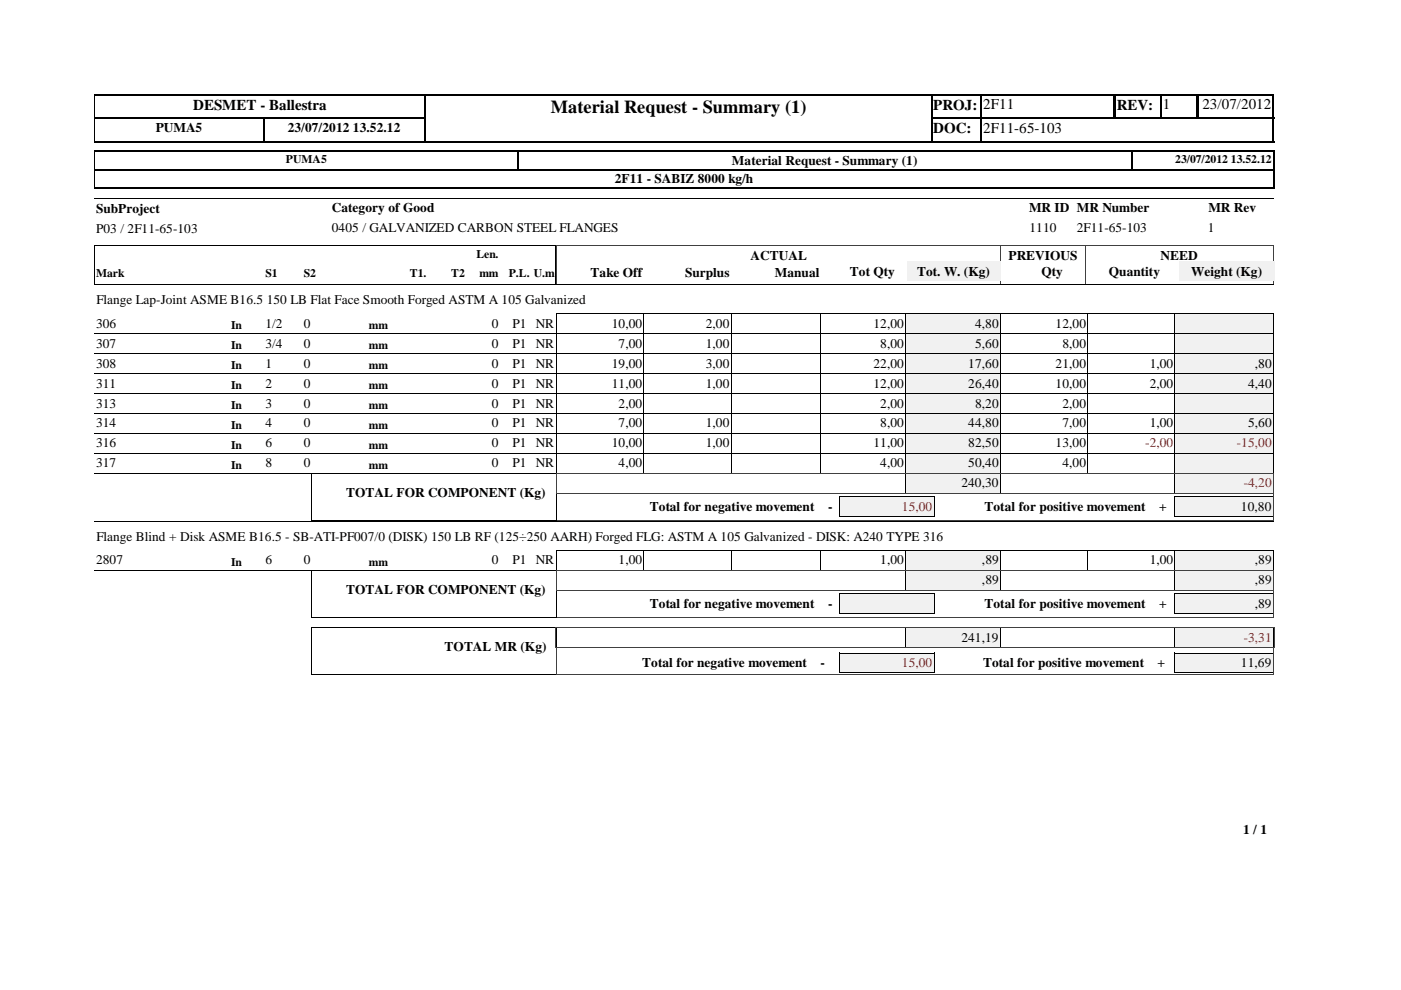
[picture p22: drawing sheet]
<svg xmlns="http://www.w3.org/2000/svg" width="297mm" height="210mm" viewBox="0 0 297 210" stroke-linecap="round" stroke-linejoin="round" font-family="sans-serif">
<defs><g id="words">
<text font-size="3.9" x="116.8" y="23.9">Material Request - Summary (1)</text>
<g font-size="3.2">
<text x="40.9" y="23.3">DESMET - Ballestra</text>
<text x="197.9" y="23.3">PROJ:</text>
<text x="208.4" y="23.2">2F11</text>
<text x="236.8" y="23.3">REV:</text>
<text x="246.5" y="23.2">1</text>
<text x="254.9" y="23.2">23/07/2012</text>
<text x="197.9" y="28.3">DOC:</text>
<text x="208.4" y="28.2">2F11-65-103</text>
</g>
<g font-size="2.8">
<text x="33" y="28">PUMA5</text>
<text x="61" y="28">23/07/2012 13.52.12</text>
<text x="155.2" y="34.9">Material Request - Summary (1)</text>
<text x="130.3" y="38.8">2F11 - SABIZ 8000 kg/h</text>
<text x="20.4" y="45.1">SubProject</text>
<text x="70.4" y="45">Category of Good</text>
<text x="218.2" y="45">MR ID MR Number</text>
<text x="256.2" y="45">MR Rev</text>
<text x="20.4" y="49.3">P03 / 2F11-65-103</text>
<text x="70.4" y="49.2">0405 / GALVANIZED CARBON STEEL FLANGES</text>
<text x="218.3" y="49.2">1110</text>
<text x="228.3" y="49.2">2F11-65-103</text>
<text x="256.1" y="49.2">1</text>
<text x="125.2" y="58.7">Take Off</text>
<text x="145.2" y="58.7">Surplus</text>
<text x="159.1" y="55">ACTUAL</text>
<text x="164.3" y="58.7">Manual</text>
<text x="180.2" y="58.5">Tot Qty</text>
<text x="194.4" y="58.5">Tot. W. (Kg)</text>
<text x="213.8" y="55">PREVIOUS</text>
<text x="220.8" y="58.5">Qty</text>
<text x="235.1" y="58.5">Quantity</text>
<text x="246.1" y="55">NEED</text>
<text x="252.6" y="58.5">Weight (Kg)</text>
<text x="20.4" y="64.6">Flange Lap-Joint ASME B16.5 150 LB Flat Face Smooth Forged ASTM A 105 Galvanized</text>
<text x="20.4" y="69.5">306</text>
<text x="56.3" y="69.5">1/2</text>
<text x="64.4" y="69.5">0</text>
<text x="104.3" y="69.5">0</text>
<text x="108.7" y="69.5">P1 NR</text>
<text x="129.7" y="69.5">10,00</text>
<text x="149.6" y="69.5">2,00</text>
<text x="185.2" y="69.5">12,00</text>
<text x="206.8" y="69.5">4,80</text>
<text x="223.8" y="69.5">12,00</text>
<text x="20.4" y="73.7">307</text>
<text x="20.4" y="77.9">308</text>
<text x="56.3" y="73.7">3/4</text>
<text x="56.3" y="77.9">1</text>
<text x="64.4" y="73.7">0</text>
<text x="64.4" y="77.9">0</text>
<text x="104.3" y="73.7">0</text>
<text x="104.3" y="77.9">0</text>
<text x="108.7" y="73.7">P1 NR</text>
<text x="108.7" y="77.9">P1 NR</text>
<text x="129.7" y="77.9">19,00</text>
<text x="131.1" y="73.7">7,00</text>
<text x="149.6" y="73.7">1,00</text>
<text x="149.6" y="77.9">3,00</text>
<text x="185.2" y="77.9">22,00</text>
<text x="186.6" y="73.7">8,00</text>
<text x="205.3" y="77.9">17,60</text>
<text x="206.8" y="73.7">5,60</text>
<text x="223.8" y="77.9">21,00</text>
<text x="225.3" y="73.7">8,00</text>
<text x="243.8" y="77.9">1,00</text>
<text x="266.1" y="77.9">,80</text>
<text x="20.4" y="82.2">311</text>
<text x="56.3" y="82.2">2</text>
<text x="64.4" y="82.2">0</text>
<text x="104.3" y="82.2">0</text>
<text x="108.7" y="82.2">P1 NR</text>
<text x="129.7" y="82.2">11,00</text>
<text x="149.6" y="82.2">1,00</text>
<text x="185.2" y="82.2">12,00</text>
<text x="205.3" y="82.2">26,40</text>
<text x="223.8" y="82.2">10,00</text>
<text x="243.8" y="82.2">2,00</text>
<text x="264.6" y="82.2">4,40</text>
<text x="20.4" y="86.4">313</text>
<text x="56.3" y="86.4">3</text>
<text x="64.4" y="86.4">0</text>
<text x="104.3" y="86.4">0</text>
<text x="108.7" y="86.4">P1 NR</text>
<text x="131.1" y="86.4">2,00</text>
<text x="186.6" y="86.4">2,00</text>
<text x="206.8" y="86.4">8,20</text>
<text x="225.3" y="86.4">2,00</text>
<text x="20.4" y="90.6">314</text>
<text x="20.4" y="94.9">316</text>
<text x="56.3" y="90.6">4</text>
<text x="56.3" y="94.9">6</text>
<text x="64.4" y="90.6">0</text>
<text x="64.4" y="94.9">0</text>
<text x="104.3" y="90.6">0</text>
<text x="104.3" y="94.9">0</text>
<text x="108.7" y="90.6">P1 NR</text>
<text x="108.7" y="94.9">P1 NR</text>
<text x="129.7" y="94.9">10,00</text>
<text x="131.1" y="90.6">7,00</text>
<text x="149.6" y="90.6">1,00</text>
<text x="149.6" y="94.9">1,00</text>
<text x="185.2" y="94.9">11,00</text>
<text x="186.6" y="90.6">8,00</text>
<text x="205.3" y="90.6">44,80</text>
<text x="205.3" y="94.9">82,50</text>
<text x="223.8" y="94.9">13,00</text>
<text x="225.3" y="90.6">7,00</text>
<text x="243.8" y="90.6">1,00</text>
<text x="264.6" y="90.6">5,60</text>
<text x="20.4" y="99.1">317</text>
<text x="56.3" y="99.1">8</text>
<text x="64.4" y="99.1">0</text>
<text x="104.3" y="99.1">0</text>
<text x="108.7" y="99.1">P1 NR</text>
<text x="131.1" y="99.1">4,00</text>
<text x="186.6" y="99.1">4,00</text>
<text x="205.3" y="99.1">50,40</text>
<text x="225.3" y="99.1">4,00</text>
<text x="73.4" y="105.4">TOTAL FOR COMPONENT (Kg)</text>
<text x="203.8" y="103.3">240,30</text>
<text x="137.7" y="108.4">Total for negative movement</text>
<text x="175.6" y="108.4">-</text>
<text x="208.7" y="108.4">Total for positive movement</text>
<text x="245.7" y="108.4">+</text>
<text x="263.1" y="108.4">10,80</text>
<text x="20.4" y="119.7">2807</text>
<text x="20.4" y="114.8">Flange Blind + Disk ASME B16.5 - SB-ATI-PF007/0 (DISK) 150 LB RF (125÷250 AARH) Forged FLG: ASTM A 105 Galvanized - DISK: A240 TYPE 316</text>
<text x="56.3" y="119.7">6</text>
<text x="64.4" y="119.7">0</text>
<text x="104.3" y="119.7">0</text>
<text x="108.7" y="119.7">P1 NR</text>
<text x="131.1" y="119.7">1,00</text>
<text x="186.6" y="119.7">1,00</text>
<text x="208.2" y="119.7">,89</text>
<text x="243.8" y="119.7">1,00</text>
<text x="266.1" y="119.7">,89</text>
<text x="73.4" y="125.9">TOTAL FOR COMPONENT (Kg)</text>
<text x="208.2" y="123.9">,89</text>
<text x="266.1" y="123.9">,89</text>
<text x="137.7" y="129">Total for negative movement</text>
<text x="175.6" y="129">-</text>
<text x="208.7" y="129">Total for positive movement</text>
<text x="245.7" y="129">+</text>
<text x="266" y="128.9">,89</text>
<text x="203.8" y="136">241,19</text>
<text x="94.3" y="138">TOTAL MR (Kg)</text>
<text x="136.2" y="141.5">Total for negative movement</text>
<text x="174" y="141.5">-</text>
<text x="208.4" y="141.5">Total for positive movement</text>
<text x="245.4" y="141.5">+</text>
<text x="263.1" y="141.4">11,69</text>
<text x="263.6" y="176.9">1 / 1</text>
</g>
<g font-size="2.8" fill="#f00">
<text x="242.8" y="94.9">-2,00</text>
<text x="262.3" y="94.9">-15,00</text>
<text x="263.7" y="103.3">-4,20</text>
<text x="191.2" y="108.4">15,00</text>
<text x="263.7" y="136">-3,31</text>
<text x="191.2" y="141.4">15,00</text>
</g>
<g font-size="2.5">
<text x="60.6" y="34.6">PUMA5</text>
<text x="249.2" y="34.6">23/07/2012 13.52.12</text>
<text x="20.4" y="58.7">Mark</text>
<text x="56.3" y="58.7">S1</text>
<text x="64.4" y="58.7">S2</text>
<text x="86.9" y="58.7">T1.</text>
<text x="95.7" y="58.7">T2</text>
<text x="101" y="54.7">Len.</text>
<text x="101.6" y="58.7">mm</text>
<text x="107.9" y="58.7">P.L. U.m</text>
<text x="49" y="69.7">In</text>
<text x="78.2" y="69.7">mm</text>
<text x="49" y="74">In</text>
<text x="78.2" y="74">mm</text>
<text x="49" y="78.2">In</text>
<text x="49" y="82.4">In</text>
<text x="78.2" y="78.2">mm</text>
<text x="78.2" y="82.4">mm</text>
<text x="49" y="86.7">In</text>
<text x="78.2" y="86.7">mm</text>
<text x="49" y="90.9">In</text>
<text x="49" y="95.1">In</text>
<text x="78.2" y="90.9">mm</text>
<text x="78.2" y="95.1">mm</text>
<text x="49" y="99.4">In</text>
<text x="78.2" y="99.4">mm</text>
<text x="49" y="119.9">In</text>
<text x="78.2" y="119.9">mm</text>
</g>
</g></defs>
<path d="M90.2 20v5.2M197.4 20v10.2M208 20v10.2M236.3 20v5.2M246.1 20v5.2M253.8 20v5.2M254 20v5.2M270 20v10.2M20 25.1h70.3M20 25h70.3M55.9 24.9v5.3M197.2 25.1h73" fill="none" stroke="#000" stroke-width=".34"/>
<path d="M236.3 20v5.2M90.1 24.9v5.3" fill="none" stroke="#000" stroke-width=".38"/>
<path d="M20 30.1h70.3M20 20.1h70.3M197.2 30.1h10.9M197.2 20.1h73" fill="none" stroke="#000" stroke-width=".25"/>
<path d="M20.1 20v10.2" fill="none" stroke="#000" stroke-width=".21"/>
<path d="M207.8 30h62.4" fill="none" stroke="#000" stroke-width=".3"/>
<path d="M90.3 20.2h107.1v9.7h-107.1z" fill="#fff"/>
<path d="M20 35.9h250.3M20 39.9h250.3M90 20.1h107.7M270.1 31.9v4.2" fill="none" stroke="#000" stroke-width=".25"/>
<path d="M197.5 20v10.2M109.9 31.9v4.2" fill="none" stroke="#000" stroke-width=".34"/>
<path d="M20 32.1h250.3M90 30h107.7M270.1 35.9v4.1" fill="none" stroke="#000" stroke-width=".3"/>
<path d="M90.1 20v10.2M239.9 31.9v4.2" fill="none" stroke="#000" stroke-width=".38"/>
<path d="M20 36h250.3M20.1 31.9v8.1M20 42h250M20 52h97.9v8.3h-97.9z" fill="none" stroke="#000" stroke-width=".21"/>
<path d="M212.1 51.9v8.4M212.2 51.9v8.4M230.1 51.9v8.4M270 51.9v8.4M270 52h-152v8.3h152" fill="none" stroke="#404040" stroke-width=".21"/>
<path d="M99.6 56h6.4v3.7h-6.4z" fill="#fff"/>
<g fill="#f1f1f1">
<path d="M192.3 55.4h19.8v4.2h-19.8z"/>
<path d="M250 55.4h20.2v4.2h-20.2z"/>
</g>
<path d="M20 60.3h250M20 70.7h172.1M136.5 66.5v4.2M155 66.5v4.2M174.1 66.5v4.2M192 66.5v4.2M192.1 66.5h-74.1v4.2M212.1 66.5h37v4.2M212.1 70.7h37M212.1 66.5v4.2M230.6 66.5v4.2" fill="none" stroke="#000" stroke-width=".21"/>
<path d="M192.1 66.5h20v4.2h-20z" fill="#f1f1f1"/>
<path d="M192 70.7h20.1M192 70.7v-4.2h20.1v4.2" fill="none" stroke="#000" stroke-width=".21"/>
<path d="M249.1 66.5h20.9v4.2h-20.9z" fill="#f1f1f1"/>
<path d="M20 75h172.1M136.5 70.7v4.3M155 70.7v4.3M174.1 70.7v4.3M192 70.7v4.3M192.1 70.7h-74.1v4.3M212.1 70.7h57.9M212.1 70.7v4.3M230.6 70.7v4.3M249.1 66.5h20.9M249.1 66.5v8.5h-37M270 66.5v4.2" fill="none" stroke="#000" stroke-width=".21"/>
<path d="M192.1 70.7h20v4.2h-20z" fill="#f1f1f1"/>
<path d="M192 70.7h20.1v4.3h-20.1z" fill="none" stroke="#000" stroke-width=".21"/>
<path d="M249.1 70.7h20.9v4.2h-20.9z" fill="#f1f1f1"/>
<path d="M20 79.2h172.1M136.5 74.9v4.3M155 74.9v4.3M174.1 74.9v4.3M192 74.9v4.3M192.1 75h-74.1v4.2M212.1 75h57.9M212.1 74.9v4.3M230.6 74.9v4.3M249.1 70.7h20.9M249.1 70.7v8.5h-37M270 70.7v4.3" fill="none" stroke="#000" stroke-width=".21"/>
<path d="M192.1 74.9h20v4.3h-20z" fill="#f1f1f1"/>
<path d="M192 75h20.1v4.2h-20.1z" fill="none" stroke="#000" stroke-width=".21"/>
<path d="M249.1 74.9h20.9v4.3h-20.9z" fill="#f1f1f1"/>
<path d="M136.5 79.2v4.2M155 79.2v4.2M174.1 79.2v4.2M192 79.2v4.2M192.1 79.2h-74.1v4.2M212.1 79.2h57.9M212.1 79.2v4.2M230.6 79.2v4.2M249.1 75h20.9M249.1 74.9v8.5h-37M270 74.9v4.3M20 83.4h172.1" fill="none" stroke="#000" stroke-width=".21"/>
<path d="M192.1 79.2h20v4.2h-20z" fill="#f1f1f1"/>
<path d="M192 79.2h20.1v4.2h-20.1z" fill="none" stroke="#000" stroke-width=".21"/>
<path d="M249.1 79.2h20.9v4.2h-20.9z" fill="#f1f1f1"/>
<g fill="none" stroke="#000" stroke-width=".21">
<path d="M249.1 79.2h20.9M249.1 79.2v8.5h-37M270 79.2v4.2M20 87.7h172.1M118 83.4h74.1M118 83.4v4.3M136.5 83.4v4.3M155 83.4v4.3M174.1 83.4v4.3M192 83.4v4.3M212.1 83.4h57.9M212.1 83.4v4.3"/>
<path d="M230.6 83.4v4.3"/>
</g>
<path d="M192.1 83.4h20v4.2h-20z" fill="#f1f1f1"/>
<path d="M192 83.4h20.1M192 83.4v4.3h20.1v-4.3" fill="none" stroke="#000" stroke-width=".21"/>
<path d="M249.1 83.4h20.9v4.2h-20.9z" fill="#f1f1f1"/>
<g fill="none" stroke="#000" stroke-width=".21">
<path d="M20 91.9h172.1M118 87.7h74.1M118 87.6v4.3M136.5 87.6v4.3M155 87.6v4.3M174.1 87.6v4.3M192 87.6v4.3M212.1 87.7h57.9M212.1 87.6v4.3M230.6 87.6v4.3M249.1 83.4h20.9M249.1 83.4v8.5h-37"/>
<path d="M270 83.4v4.3"/>
</g>
<path d="M192.1 87.6h20v4.3h-20z" fill="#f1f1f1"/>
<path d="M192 87.7h20.1M192 87.6v4.3h20.1v-4.3" fill="none" stroke="#000" stroke-width=".21"/>
<path d="M249.1 87.6h20.9v4.3h-20.9z" fill="#f1f1f1"/>
<g fill="none" stroke="#000" stroke-width=".21">
<path d="M20 96.1h172.1M118 91.9h74.1M118 91.9v4.2M136.5 91.9v4.2M155 91.9v4.2M174.1 91.9v4.2M192 91.9v4.2M212.1 91.9h57.9M212.1 96.1h37M212.1 91.9v4.2M230.6 91.9v4.2M249.1 87.7h20.9"/>
<path d="M249.1 87.6v8.5M270 87.6v4.3"/>
</g>
<path d="M192.1 91.9h20v4.2h-20z" fill="#f1f1f1"/>
<path d="M192 91.9h20.1M192 96.1h20.1M192 91.9v4.2M212.1 91.9v4.2" fill="none" stroke="#000" stroke-width=".21"/>
<path d="M249.1 91.9h20.9v4.2h-20.9z" fill="#f1f1f1"/>
<g fill="none" stroke="#000" stroke-width=".21">
<path d="M136.5 96.1v4.3M155 96.1v4.3M174.1 96.1v4.3M192 96.1v4.3M192.1 96.1h-74.1v4.3M212.1 96.1h57.9M212.1 96.1v4.3M230.6 96.1v4.3M249.1 91.9h20.9M249.1 91.9v8.5M270 91.9v4.2M20 100.4h172.1"/>
<path d="M212.1 100.4h37"/>
</g>
<path d="M192.1 96.1h20v4.2h-20z" fill="#f1f1f1"/>
<path d="M192 100.4h20.1M192 100.4v-4.3h20.1v4.3" fill="none" stroke="#000" stroke-width=".21"/>
<path d="M249.1 96.1h20.9v4.2h-20.9z" fill="#f1f1f1"/>
<path d="M249.1 96.1h20.9M249.1 96.1v4.3M270 96.1v4.3M249.1 100.4h20.9" fill="none" stroke="#000" stroke-width=".21"/>
<path d="M192.1 100.3h20v4.3h-20z" fill="#f1f1f1"/>
<path d="M192 104.6h20.1M192 104.6v-4.2h20.1v4.2" fill="none" stroke="#000" stroke-width=".21"/>
<path d="M249.1 100.3h20.9v4.3h-20.9z" fill="#f1f1f1"/>
<path d="M249.1 100.4h20.9M249.1 104.6h20.9M249.1 100.3v4.3M270 100.3v4.3" fill="none" stroke="#000" stroke-width=".21"/>
<path d="M249.1 105.4h20.8v4.2h-20.8z" fill="#f1f1f1"/>
<path d="M249 109.6h21M249.1 109.6l-.1-4.3h21l-.1 4.3" fill="none" stroke="#000" stroke-width=".21"/>
<path d="M178 105.4h20v4.2h-20z" fill="#f1f1f1"/>
<g fill="none" stroke="#000" stroke-width=".21">
<path d="M20 110.5h250M66 100.4h52.1l-.1 9.9h-52zM118 116.7h74.1M118 116.7v4.2M136.5 116.7v4.2M155 116.7v4.2M174.1 116.7v4.2M177.9 109.6h20.2M177.9 109.6v-4.3h20.2v4.3M192 116.7v4.2M212.1 116.7h37M212.1 116.7v4.2"/>
<path d="M230.6 116.7v4.2M249.1 116.7v4.2M20 120.9h172.1M212.1 120.9h37"/>
</g>
<path d="M118 100.4h152.1M118 100.4v4.3h152.1M118 110.4h152.1M118 104.6v5.8M270.1 100.4v4.3M270.1 104.6v5.8" fill="none" stroke="#404040" stroke-width=".21"/>
<path d="M192.1 116.7h20v4.2h-20z" fill="#f1f1f1"/>
<path d="M192 116.7h20.1M192 116.7v4.2M212.1 116.7v4.2M192 120.9h20.1" fill="none" stroke="#000" stroke-width=".21"/>
<path d="M249.1 116.7h20.9v4.2h-20.9z" fill="#f1f1f1"/>
<path d="M249.1 116.7h20.9M249.1 116.7v4.2M270 116.7v4.2M249.1 120.9h20.9" fill="none" stroke="#000" stroke-width=".21"/>
<path d="M192.1 120.9h20v4.2h-20z" fill="#f1f1f1"/>
<path d="M192 125.2h20.1M192 125.2v-4.3h20.1v4.3" fill="none" stroke="#000" stroke-width=".21"/>
<path d="M249.1 120.9h20.9v4.2h-20.9z" fill="#f1f1f1"/>
<path d="M249.1 120.9h20.9M249.1 125.2h20.9M249.1 120.9v4.3M270 120.9v4.3" fill="none" stroke="#000" stroke-width=".21"/>
<path d="M249.1 125.9h20.8v4.2h-20.8z" fill="#f1f1f1"/>
<path d="M249 125.9h21M249.1 125.9l-.1 4.3h20.9v-4.3" fill="none" stroke="#000" stroke-width=".21"/>
<path d="M178 125.9h20v4.2h-20z" fill="#f1f1f1"/>
<path d="M66 120.9h52.1l-.1 10h-52zM177.9 125.9h20.2M177.9 125.9v4.3h20.2v-4.3" fill="none" stroke="#000" stroke-width=".21"/>
<path d="M118 131h152.1M118 125.2v5.8M270.1 125.2v5.8M270.1 125.2h-152.1v-4.2h152.1v4.3" fill="none" stroke="#404040" stroke-width=".21"/>
<path d="M192.1 133h20v4.2h-20z" fill="#f1f1f1"/>
<path d="M192 133h20.1M192 133v4.3h20.1v-4.3" fill="none" stroke="#000" stroke-width=".21"/>
<path d="M249.1 133h20.9v4.2h-20.9z" fill="#f1f1f1"/>
<path d="M249.1 133h20.9M249.1 137.3h20.9M249.1 133v4.3M270 133v4.3" fill="none" stroke="#000" stroke-width=".21"/>
<path d="M249.1 138.4h20.8v4.3h-20.8z" fill="#f1f1f1"/>
<path d="M249 138.5h21l-.1 4.2h-20.9z" fill="none" stroke="#000" stroke-width=".21"/>
<path d="M178 138.4h20v4.3h-20z" fill="#f1f1f1"/>
<path d="M66 133h52.1M66 133v10h52v-10M177.9 138.5h20.2v4.2h-20.2z" fill="none" stroke="#000" stroke-width=".21"/>
<path d="M117.9 137.3h152.3M117.9 133h152.3M117.9 133v4.3M118 137.2v5.8h152.1v-5.8M270.2 133v4.3" fill="none" stroke="#404040" stroke-width=".21"/>
<use href="#words"/>
</svg>
